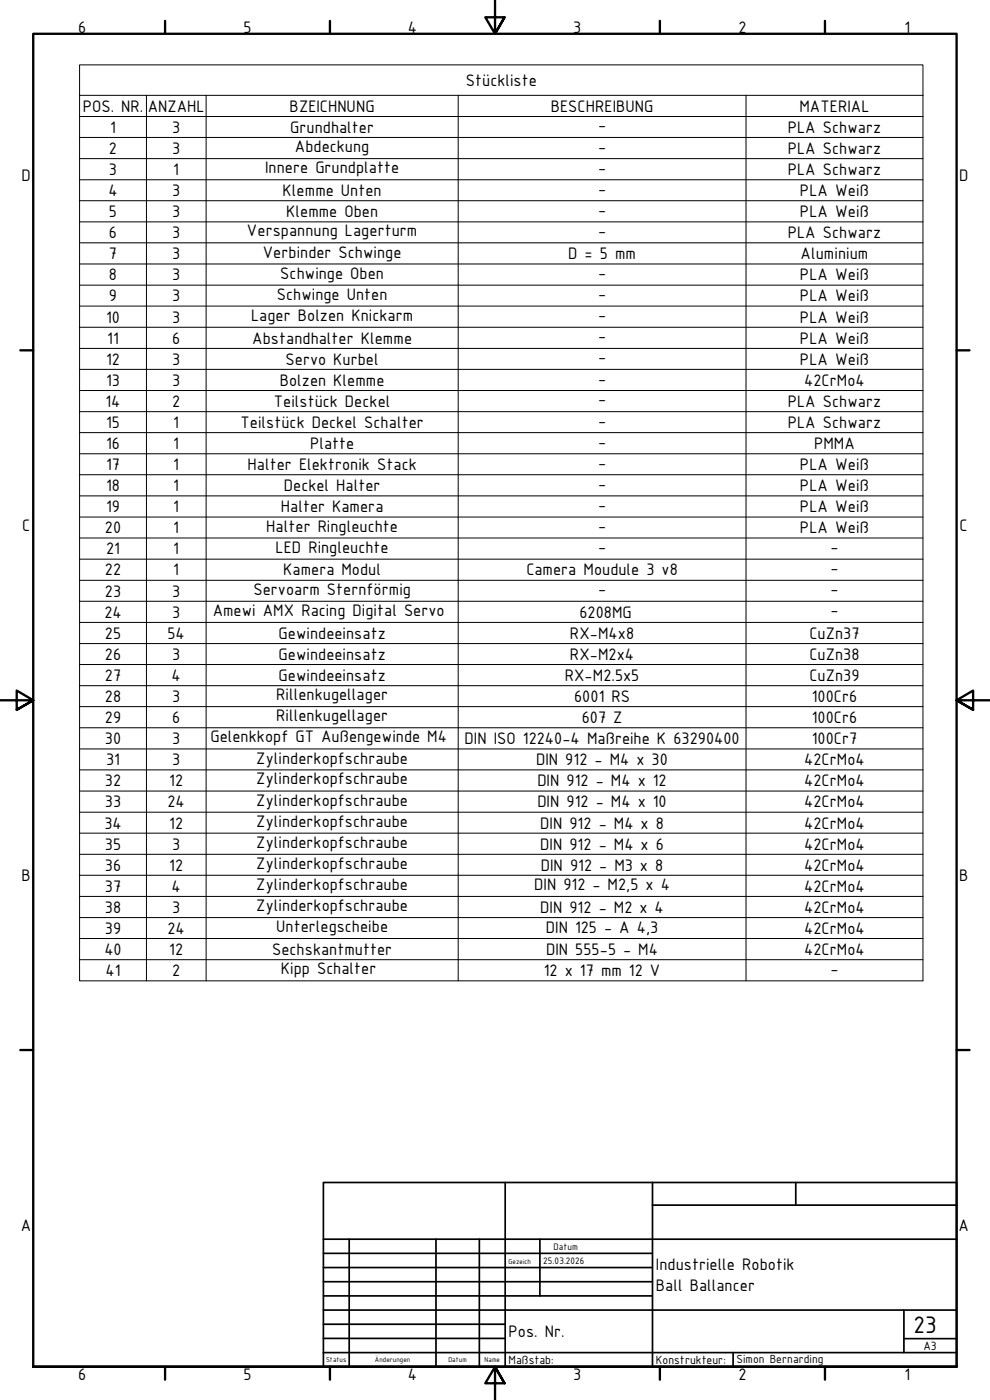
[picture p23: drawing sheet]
<svg xmlns="http://www.w3.org/2000/svg" width="297mm" height="420mm" viewBox="0 0 297 420" stroke-linecap="round" stroke-linejoin="round" font-family="sans-serif">
<defs><g id="words">
<text font-size="7.7" x="274.1" y="400">23</text>
<g font-size="5.4">
<text x="23.5" y="9.8">6</text>
<text x="73" y="9.8">5</text>
<text x="122.4" y="9.8">4</text>
<text x="172" y="9.8">3</text>
<text x="221.6" y="9.8">2</text>
<text x="271.4" y="9.8">1</text>
<text x="139.8" y="25.8">Stückliste</text>
<text x="24.8" y="33.5">POS. NR.</text>
<text x="44.3" y="33.5">ANZAHL</text>
<text x="86.9" y="33.5">BZEICHNUNG</text>
<text x="165.3" y="33.5">BESCHREIBUNG</text>
<text x="239.9" y="33.5">MATERIAL</text>
<text x="33" y="39.9">1</text>
<text x="51.7" y="39.9">3</text>
<text x="87.1" y="39.9">Grundhalter</text>
<text x="179.5" y="39.2">-</text>
<text x="236.4" y="39.9">PLA Schwarz</text>
<text x="32.7" y="46.2">2</text>
<text x="51.7" y="46.2">3</text>
<text x="88.5" y="45.6">Abdeckung</text>
<text x="179.5" y="45.5">-</text>
<text x="236.4" y="46.2">PLA Schwarz</text>
<text x="32.7" y="52.5">3</text>
<text x="52" y="52.5">1</text>
<text x="79.6" y="52">Innere Grundplatte</text>
<text x="179.5" y="51.8">-</text>
<text x="236.4" y="52.5">PLA Schwarz</text>
<text x="6.5" y="54.4">D</text>
<text x="32.5" y="58.8">4</text>
<text x="51.7" y="58.8">3</text>
<text x="84.8" y="58.8">Klemme Unten</text>
<text x="179.5" y="58.1">-</text>
<text x="240" y="58.8">PLA Weiß</text>
<text x="287.8" y="54.4">D</text>
<text x="32.7" y="65.2">5</text>
<text x="51.7" y="65.2">3</text>
<text x="85.9" y="65.2">Klemme Oben</text>
<text x="179.5" y="64.5">-</text>
<text x="240" y="65.2">PLA Weiß</text>
<text x="32.7" y="71.5">6</text>
<text x="51.7" y="71.5">3</text>
<text x="74.1" y="71">Verspannung Lagerturm</text>
<text x="179.5" y="70.8">-</text>
<text x="236.4" y="71.5">PLA Schwarz</text>
<text x="32.7" y="77.8">7</text>
<text x="51.7" y="77.8">3</text>
<text x="78.9" y="77.3">Verbinder Schwinge</text>
<text x="170.5" y="77.8">D = 5 mm</text>
<text x="240.2" y="77.8">Aluminium</text>
<text x="84.1" y="83.6">Schwinge Oben</text>
<text x="179.5" y="83.4">-</text>
<text x="32.7" y="84.1">8</text>
<text x="51.7" y="84.1">3</text>
<text x="83.1" y="90">Schwinge Unten</text>
<text x="179.5" y="89.8">-</text>
<text x="240" y="84.1">PLA Weiß</text>
<text x="32.7" y="90.5">9</text>
<text x="51.7" y="90.5">3</text>
<text x="240" y="90.5">PLA Weiß</text>
<text x="31.8" y="96.8">10</text>
<text x="51.7" y="96.8">3</text>
<text x="75.4" y="96.3">Lager Bolzen Knickarm</text>
<text x="179.5" y="96.1">-</text>
<text x="240" y="96.8">PLA Weiß</text>
<text x="32.2" y="103.1">11</text>
<text x="51.7" y="103.1">6</text>
<text x="75.7" y="103.1">Abstandhalter Klemme</text>
<text x="179.5" y="102.4">-</text>
<text x="240" y="103.1">PLA Weiß</text>
<text x="31.8" y="109.5">12</text>
<text x="51.7" y="109.5">3</text>
<text x="85.7" y="109.5">Servo Kurbel</text>
<text x="179.5" y="108.8">-</text>
<text x="240" y="109.5">PLA Weiß</text>
<text x="31.8" y="115.8">13</text>
<text x="51.7" y="115.8">3</text>
<text x="83.9" y="115.8">Bolzen Klemme</text>
<text x="179.5" y="115.1">-</text>
<text x="241.3" y="115.8">42CrMo4</text>
<text x="31.6" y="122.1">14</text>
<text x="51.7" y="122.1">2</text>
<text x="82.2" y="122.1">Teilstück Deckel</text>
<text x="179.5" y="121.4">-</text>
<text x="236.4" y="122.1">PLA Schwarz</text>
<text x="31.8" y="128.4">15</text>
<text x="52" y="128.4">1</text>
<text x="72.2" y="128.4">Teilstück Deckel Schalter</text>
<text x="179.5" y="127.7">-</text>
<text x="236.4" y="128.4">PLA Schwarz</text>
<text x="31.8" y="134.8">16</text>
<text x="52" y="134.8">1</text>
<text x="93" y="134.8">Platte</text>
<text x="179.5" y="134.1">-</text>
<text x="244.3" y="134.8">PMMA</text>
<text x="31.8" y="141.1">17</text>
<text x="52" y="141.1">1</text>
<text x="74.3" y="141.1">Halter Elektronik Stack</text>
<text x="179.5" y="140.4">-</text>
<text x="240" y="141.1">PLA Weiß</text>
<text x="31.8" y="147.4">18</text>
<text x="52" y="147.4">1</text>
<text x="85.2" y="147.4">Deckel Halter</text>
<text x="179.5" y="146.7">-</text>
<text x="240" y="147.4">PLA Weiß</text>
<text x="31.8" y="153.7">19</text>
<text x="52" y="153.7">1</text>
<text x="84.3" y="153.7">Halter Kamera</text>
<text x="179.5" y="153">-</text>
<text x="240" y="153.7">PLA Weiß</text>
<text x="6.6" y="159.4">C</text>
<text x="31.5" y="160.1">20</text>
<text x="52" y="160.1">1</text>
<text x="79.9" y="159.6">Halter Ringleuchte</text>
<text x="179.5" y="159.4">-</text>
<text x="240" y="160.1">PLA Weiß</text>
<text x="287.9" y="159.4">C</text>
<text x="31.8" y="166.4">21</text>
<text x="52" y="166.4">1</text>
<text x="82.7" y="165.8">LED Ringleuchte</text>
<text x="179.5" y="165.7">-</text>
<text x="249.2" y="165.7">-</text>
<text x="31.5" y="172.7">22</text>
<text x="52" y="172.7">1</text>
<text x="85" y="172.7">Kamera Modul</text>
<text x="157.9" y="172.7">Camera Moudule 3 v8</text>
<text x="249.2" y="172">-</text>
<text x="31.5" y="179">23</text>
<text x="51.7" y="179">3</text>
<text x="76.1" y="178.5">Servoarm Sternförmig</text>
<text x="179.5" y="178.4">-</text>
<text x="249.2" y="178.4">-</text>
<text x="31.3" y="185.4">24</text>
<text x="51.7" y="185.4">3</text>
<text x="63.8" y="184.8">Amewi AMX Racing Digital Servo</text>
<text x="173.9" y="185.4">6208MG</text>
<text x="249.2" y="184.7">-</text>
<text x="31.5" y="191.7">25</text>
<text x="50.2" y="191.7">54</text>
<text x="83.6" y="191.7">Gewindeeinsatz</text>
<text x="171" y="191.7">RX-M4x8</text>
<text x="242.9" y="191.7">CuZn37</text>
<text x="31.5" y="198">26</text>
<text x="51.7" y="198">3</text>
<text x="83.6" y="198">Gewindeeinsatz</text>
<text x="171" y="198">RX-M2x4</text>
<text x="242.9" y="198">CuZn38</text>
<text x="31.5" y="204.4">27</text>
<text x="51.5" y="204.4">4</text>
<text x="83.6" y="204.4">Gewindeeinsatz</text>
<text x="169.5" y="204.4">RX-M2.5x5</text>
<text x="242.9" y="204.4">CuZn39</text>
<text x="31.5" y="210.7">28</text>
<text x="51.7" y="210.7">3</text>
<text x="82.9" y="210.2">Rillenkugellager</text>
<text x="172.3" y="210.7">6001 RS</text>
<text x="243.6" y="210.7">100Cr6</text>
<text x="31.5" y="217">29</text>
<text x="51.7" y="217">6</text>
<text x="82.9" y="216.5">Rillenkugellager</text>
<text x="174.6" y="217">607 Z</text>
<text x="243.6" y="217">100Cr6</text>
<text x="31.5" y="223.3">30</text>
<text x="51.7" y="223.3">3</text>
<text x="63.1" y="222.8">Gelenkkopf GT Außengewinde M4</text>
<text x="139.4" y="223.3">DIN ISO 12240-4 Maßreihe K 63290400</text>
<text x="243.6" y="223.3">100Cr7</text>
<text x="31.8" y="229.7">31</text>
<text x="51.7" y="229.7">3</text>
<text x="76.9" y="229.2">Zylinderkopfschraube</text>
<text x="160.9" y="229.7">DIN 912 - M4 x 30</text>
<text x="241.3" y="229.7">42CrMo4</text>
<text x="31.5" y="236">32</text>
<text x="50.8" y="236">12</text>
<text x="76.9" y="235.4">Zylinderkopfschraube</text>
<text x="161.2" y="236">DIN 912 - M4 x 12</text>
<text x="241.3" y="236">42CrMo4</text>
<text x="31.5" y="242.3">33</text>
<text x="50.2" y="242.3">24</text>
<text x="76.9" y="241.8">Zylinderkopfschraube</text>
<text x="161.2" y="242.3">DIN 912 - M4 x 10</text>
<text x="241.3" y="242.3">42CrMo4</text>
<text x="31.3" y="248.6">34</text>
<text x="50.8" y="248.6">12</text>
<text x="76.9" y="248.1">Zylinderkopfschraube</text>
<text x="162.1" y="248.6">DIN 912 - M4 x 8</text>
<text x="241.3" y="248.6">42CrMo4</text>
<text x="31.5" y="255">35</text>
<text x="51.7" y="255">3</text>
<text x="76.9" y="254.4">Zylinderkopfschraube</text>
<text x="162.1" y="255">DIN 912 - M4 x 6</text>
<text x="241.3" y="255">42CrMo4</text>
<text x="31.5" y="261.3">36</text>
<text x="50.8" y="261.3">12</text>
<text x="76.9" y="260.8">Zylinderkopfschraube</text>
<text x="162.3" y="261.3">DIN 912 - M3 x 8</text>
<text x="241.3" y="261.3">42CrMo4</text>
<text x="6.5" y="264.4">B</text>
<text x="31.5" y="267.6">37</text>
<text x="51.5" y="267.6">4</text>
<text x="76.9" y="267.1">Zylinderkopfschraube</text>
<text x="160.3" y="267.3">DIN 912 - M2,5 x 4</text>
<text x="241.3" y="267.6">42CrMo4</text>
<text x="287.8" y="264.4">B</text>
<text x="31.5" y="273.9">38</text>
<text x="51.7" y="273.9">3</text>
<text x="76.9" y="273.4">Zylinderkopfschraube</text>
<text x="162.1" y="273.9">DIN 912 - M2 x 4</text>
<text x="241.3" y="273.9">42CrMo4</text>
<text x="31.5" y="280.3">39</text>
<text x="50.2" y="280.3">24</text>
<text x="82.9" y="279.8">Unterlegscheibe</text>
<text x="163.8" y="280">DIN 125 - A 4,3</text>
<text x="241.3" y="280.3">42CrMo4</text>
<text x="31.3" y="286.6">40</text>
<text x="50.8" y="286.6">12</text>
<text x="81.7" y="286.6">Sechskantmutter</text>
<text x="163.9" y="286.6">DIN 555-5 - M4</text>
<text x="241.3" y="286.6">42CrMo4</text>
<text x="31.6" y="292.9">41</text>
<text x="51.7" y="292.9">2</text>
<text x="84.3" y="292.4">Kipp Schalter</text>
<text x="163.1" y="292.9">12 x 17 mm 12 V</text>
<text x="249.2" y="292.2">-</text>
<text x="6.3" y="369.4">A</text>
<text x="287.6" y="369.4">A</text>
<text x="196.8" y="381.2">Industrielle Robotik</text>
<text x="196.8" y="387.4">Ball Ballancer</text>
<text x="152.6" y="401.3">Pos. Nr.</text>
<text x="23.5" y="414.1">6</text>
<text x="73" y="414.1">5</text>
<text x="122.4" y="414.1">4</text>
<text x="172" y="414.1">3</text>
<text x="221.6" y="414.1">2</text>
<text x="271.4" y="414.1">1</text>
</g>
<g font-size="3.9">
<text x="277.1" y="405.1">A3</text>
<text x="152.6" y="409.3">Maßstab:</text>
<text x="196.8" y="409.3">Konstrukteur:</text>
</g>
<text font-size="3.8" x="221" y="408.9">Simon Bernarding</text>
<g font-size="3">
<text x="166.1" y="375.1">Datum</text>
<text x="163" y="379.4">25.03.2026</text>
</g>
<g font-size="2.3">
<text x="152.6" y="379.4">Gezeich</text>
<text x="97.9" y="408.8">Status</text>
<text x="112.5" y="408.8">Änderungen</text>
<text x="134.6" y="408.8">Datum</text>
<text x="145.4" y="408.8">Name</text>
</g>
</g></defs>
<!-- layer: Rahmen (ISO) -->
<g fill="none" stroke="#000" stroke-width=".7">
<path d="M49.5 6.3v3.8M99 6.3v3.8M148.5 .2v9.9l-2.9-4.9h5.8l-2.9 4.9 2.9-4.9M198 6.3v3.8M247.5 6.3v3.8M6.1 105.1h3.9M287 105.1h3.9M0 210.2h10l-5-3v5.8l5-2.8-5 2.8M297 210.2h-10l5-3v5.8l-5-2.8 5 2.8M6.1 315.1h3.9M287 315.1h3.9M10 410.2v-400.1h277v400.1h-277h277"/>
<path d="M49.5 410.2v3.9M99 410.2v3.9M151.4 415.1l-2.9-4.9 2.9 4.9h-5.8l2.9-4.9v10M198 410.2v3.9M247.5 410.2v3.9"/>
</g>
<!-- layer: Titel (ISO) -->
<g fill="none" stroke="#000" stroke-width=".51">
<path d="M97 354.9h190v55.3h-190zM151.6 354.9v55.3M195.8 354.9v55.3M238.8 354.9v6.8M97 376.2h98.8M97 371.9h190M104.8 371.9v38.3M130.8 371.9v38.3M143.8 371.9v38.3M162 371.9v17M195.8 361.7h91.2M97 380.4h98.8"/>
<path d="M97 384.7h98.8M97 388.9h98.8M97 393.2h190M97 397.4h54.6M271.2 393.2v12.7M97 405.9h190M97 401.7h54.6M220 405.9v4.3M271.2 401.7h15.8"/>
</g>
<!-- layer: Symbol (ISO) -->
<g fill="none" stroke="#000" stroke-width=".3">
<path d="M23.9 28.6v-9.1h253v9.1M23.9 35h253M43.9 28.6v265.8M61.8 28.6v265.8M137.5 28.6v265.8M223.8 28.6v265.8M276.9 28.6h-253v6.4M276.9 28.6v265.8h-253v-259.4M23.9 41.3h253M23.9 47.6h253M23.9 54h253M23.9 60.2h253"/>
<path d="M23.9 66.6h253M23.9 72.9h253M23.9 79.2h253M23.9 85.6h253M23.9 91.9h253M23.9 98.2h253M23.9 104.6h253M23.9 110.8h253M23.9 117.2h253M23.9 123.5h253M23.9 129.8h253M23.9 136.2h253"/>
<path d="M23.9 142.5h253M23.9 148.8h253M23.9 155.2h253M23.9 161.5h253M23.9 167.8h253M23.9 174.2h253M23.9 180.4h253M23.9 186.8h253M23.9 193.1h253M23.9 199.4h253M23.9 205.8h253M23.9 212.1h253"/>
<path d="M23.9 218.4h253M23.9 224.8h253M23.9 231.1h253M23.9 237.4h253M23.9 243.8h253M23.9 250h253M23.9 256.4h253M23.9 262.7h253M23.9 269h253M23.9 275.4h253M23.9 281.7h253M23.9 288h253"/>
</g>
<use href="#words"/>
</svg>
